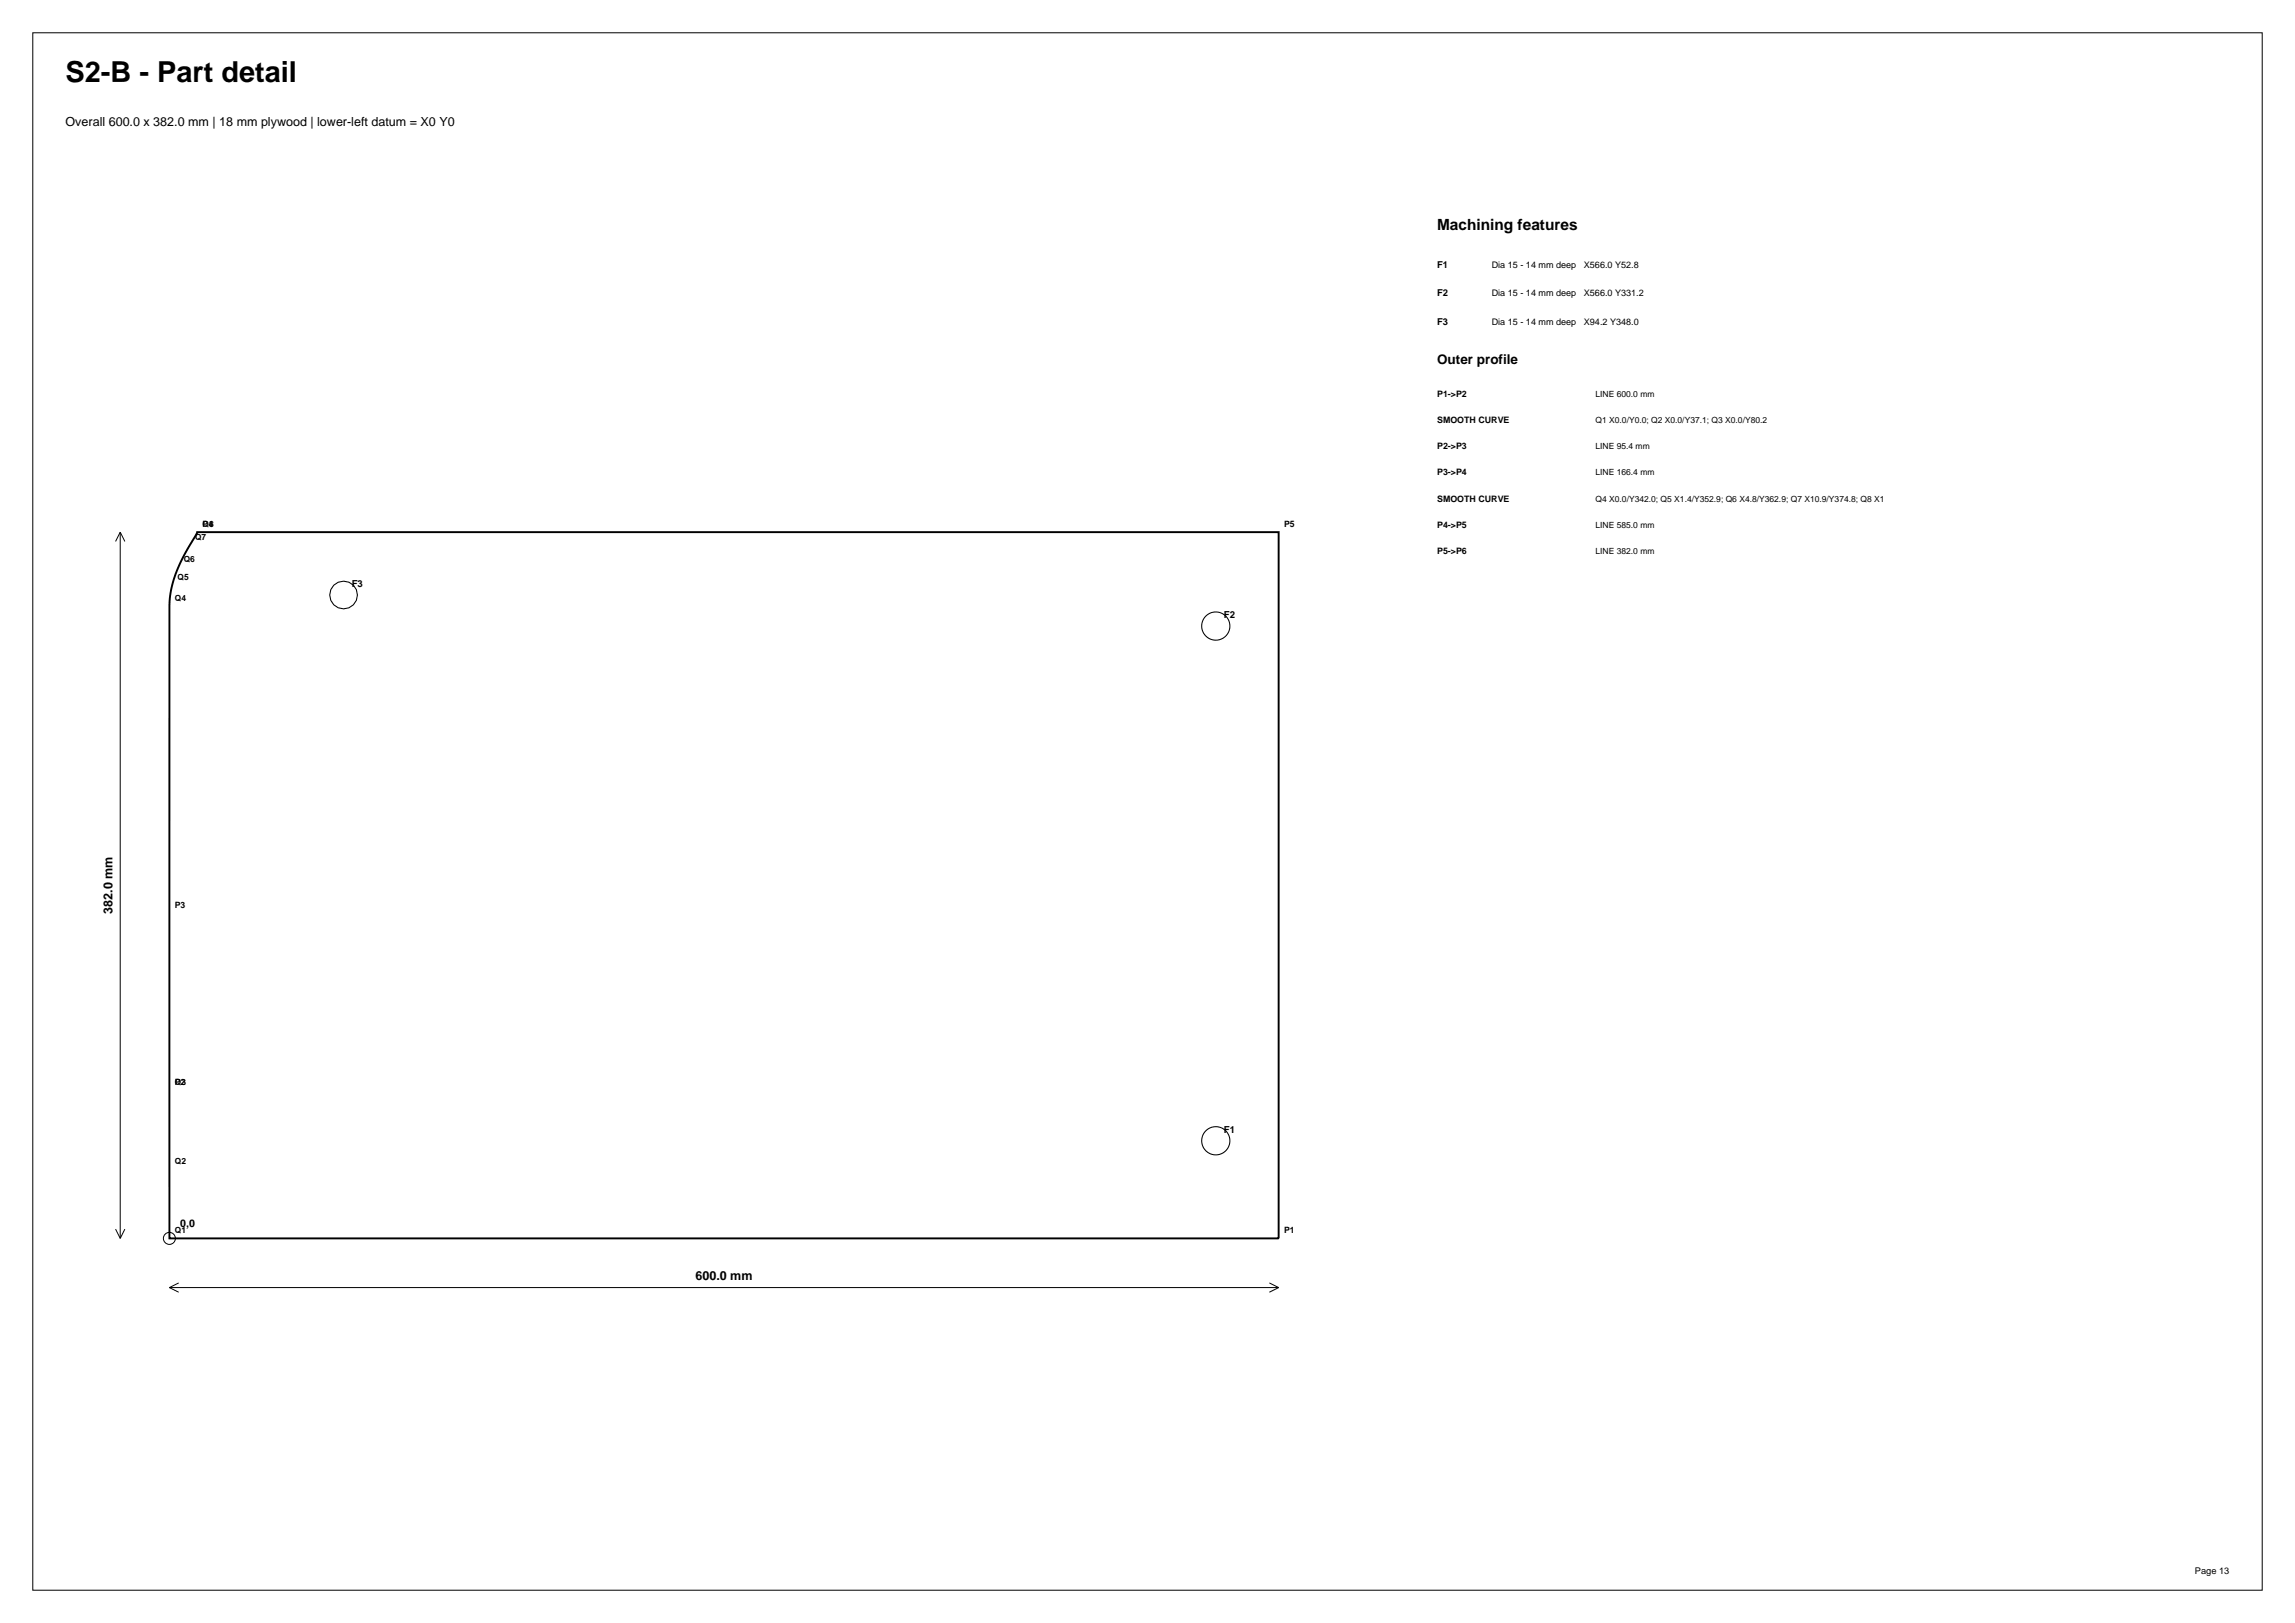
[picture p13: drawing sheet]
<svg xmlns="http://www.w3.org/2000/svg" width="420mm" height="297mm" viewBox="0 0 420 297" stroke-linecap="round" stroke-linejoin="round" font-family="sans-serif">
<defs><g id="words">
<text font-size="5.3" x="12" y="15">S2-B - Part detail</text>
<text font-size="2.8" x="263" y="42">Machining features</text>
<text font-size="2.5" x="263" y="66.6">Outer profile</text>
<g font-size="2.3">
<text x="12" y="23">Overall 600.0 x 382.0 mm | 18 mm plywood | lower-left datum = X0 Y0</text>
<text x="20.6" y="167.2" transform="rotate(-90 20.6 167.2)">382.0 mm</text>
<text x="127.3" y="234.2">600.0 mm</text>
</g>
<text font-size="1.9" x="33" y="224.6">0,0</text>
<g font-size="1.8">
<text x="64.4" y="107.4">F3</text>
<text x="224" y="113.1">F2</text>
<text x="224" y="207.3">F1</text>
</g>
<g font-size="1.7">
<text x="263" y="49">F1</text>
<text x="273" y="49">Dia 15 - 14 mm deep</text>
<text x="289.9" y="49">X566.0 Y52.8</text>
<text x="263" y="54.2">F2</text>
<text x="263" y="59.4">F3</text>
<text x="273" y="54.2">Dia 15 - 14 mm deep</text>
<text x="273" y="59.4">Dia 15 - 14 mm deep</text>
<text x="289.9" y="54.2">X566.0 Y331.2</text>
<text x="289.9" y="59.4">X94.2 Y348.0</text>
<text x="401.7" y="288">Page 13</text>
</g>
<g font-size="1.6">
<text x="263" y="72.6">P1-&gt;P2</text>
<text x="263" y="77.4">SMOOTH CURVE</text>
<text x="292" y="72.6">LINE 600.0 mm</text>
<text x="292" y="77.4">Q1 X0.0/Y0.0; Q2 X0.0/Y37.1; Q3 X0.0/Y80.2</text>
<text x="263" y="82.2">P2-&gt;P3</text>
<text x="292" y="82.2">LINE 95.4 mm</text>
<text x="263" y="87">P3-&gt;P4</text>
<text x="292" y="87">LINE 166.4 mm</text>
<text x="263" y="91.8">SMOOTH CURVE</text>
<text x="292" y="91.8">Q4 X0.0/Y342.0; Q5 X1.4/Y352.9; Q6 X4.8/Y362.9; Q7 X10.9/Y374.8; Q8 X1</text>
<text x="35.7" y="98.8">Q7</text>
<text x="37.1" y="96.4">Q8</text>
<text x="37.1" y="96.4">P4</text>
<text x="235" y="96.4">P5</text>
<text x="263" y="96.6">P4-&gt;P5</text>
<text x="263" y="101.4">P5-&gt;P6</text>
<text x="292" y="96.6">LINE 585.0 mm</text>
<text x="292" y="101.4">LINE 382.0 mm</text>
<text x="32.5" y="106.2">Q5</text>
<text x="33.6" y="102.9">Q6</text>
<text x="32" y="109.9">Q4</text>
<text x="32" y="166.2">P3</text>
<text x="32" y="198.5">Q3</text>
<text x="32" y="198.5">P2</text>
<text x="32" y="213.1">Q2</text>
<text x="32" y="225.6">Q1</text>
<text x="235" y="225.6">P1</text>
</g>
</g></defs>
<g fill="none" stroke="#000" stroke-width=".18">
<path d="M6 6h408v285h-408zM22 97.4v129.2M22 97.4l-.8 1.7M22 97.4l.8 1.7M21.2 224.9l.8 1.7M22.8 224.9l-.8 1.7M31 235.6h203M31 235.6l1.7 .9M32.7 234.8l-1.7 .8M232.3 234.8l1.7 .8M234 235.6l-1.7 .9"/>
<circle cx="31" cy="226.6" r="1.1"/>
</g>
<path d="M36.1 97.4h197.9v129.2h-203v-115.7a22.3 22.3 0 0 1 3.9-11.4z" fill="none" stroke="#000" stroke-width=".35"/>
<g fill="none" stroke="#000" stroke-width=".19">
<circle cx="62.9" cy="108.9" r="2.54"/>
<circle cx="222.5" cy="114.6" r="2.58"/>
<circle cx="222.5" cy="208.8" r="2.58"/>
</g>
<use href="#words"/>
</svg>
